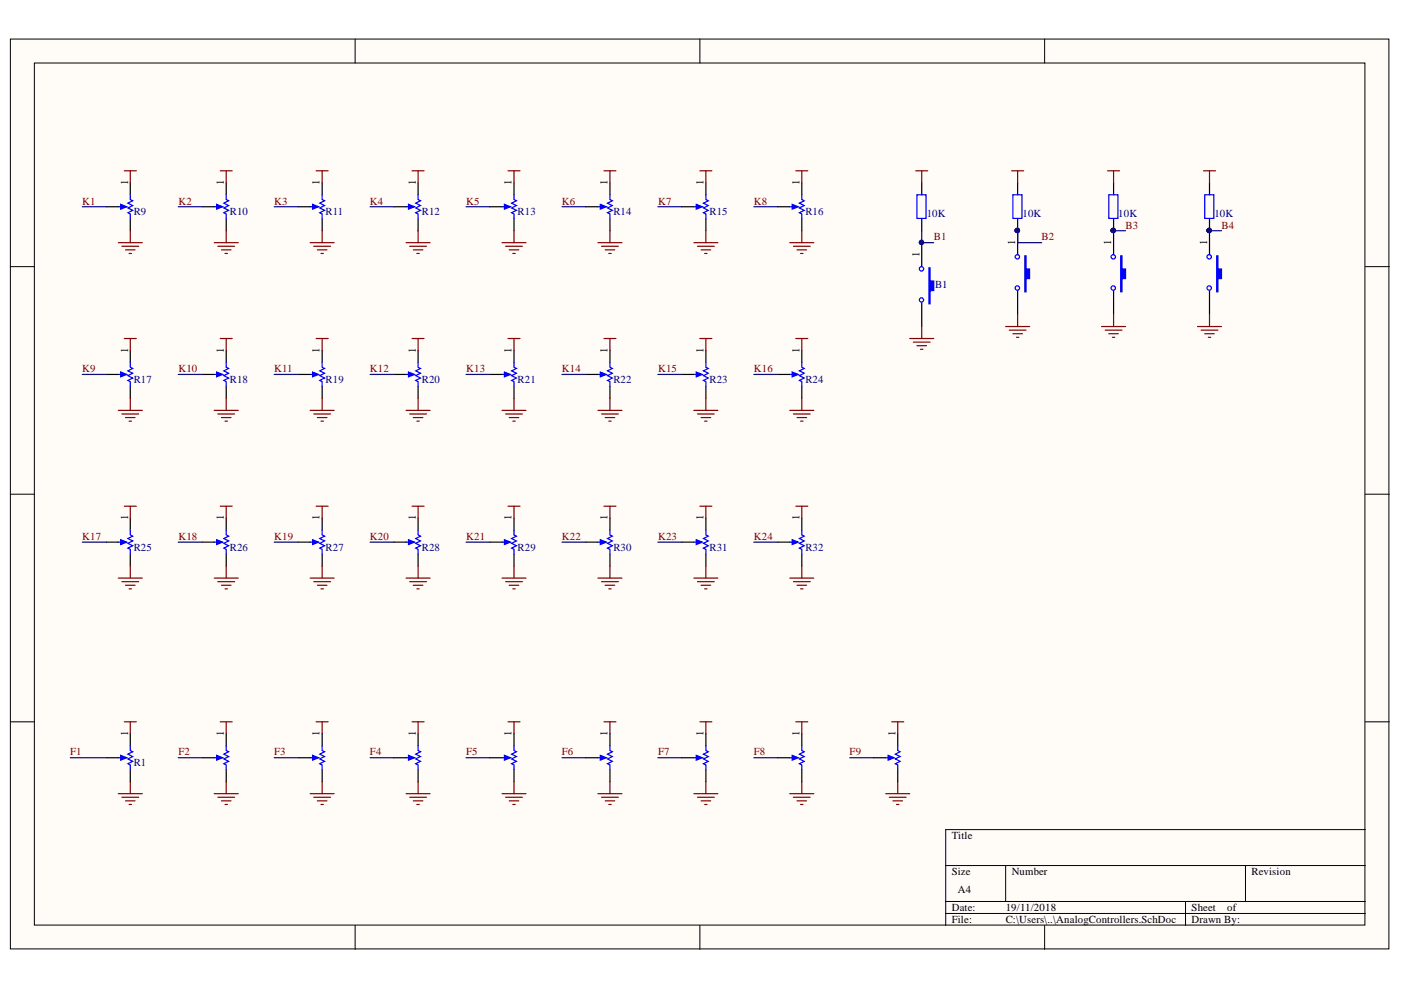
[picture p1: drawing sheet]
<svg xmlns="http://www.w3.org/2000/svg" width="297mm" height="210mm" viewBox="0 0 297 210" stroke-linecap="round" stroke-linejoin="round" font-family="sans-serif">
<defs><g id="words">
<g font-size="2.3">
<text x="27.2" y="39.2" transform="rotate(-90 27.2 39.2)">1</text>
<text x="47.5" y="39.2" transform="rotate(-90 47.5 39.2)">1</text>
<text x="67.8" y="39.2" transform="rotate(-90 67.8 39.2)">1</text>
<text x="88.2" y="39.2" transform="rotate(-90 88.2 39.2)">1</text>
<text x="108.5" y="39.2" transform="rotate(-90 108.5 39.2)">1</text>
<text x="128.8" y="39.2" transform="rotate(-90 128.8 39.2)">1</text>
<text x="149.2" y="39.2" transform="rotate(-90 149.2 39.2)">1</text>
<text x="169.5" y="39.2" transform="rotate(-90 169.5 39.2)">1</text>
<text x="215.3" y="52" transform="rotate(-90 215.3 52)">1</text>
<text x="235.6" y="52" transform="rotate(-90 235.6 52)">1</text>
<text x="256" y="52" transform="rotate(-90 256 52)">1</text>
<text x="194.9" y="54.5" transform="rotate(-90 194.9 54.5)">1</text>
<text x="27.2" y="74.8" transform="rotate(-90 27.2 74.8)">1</text>
<text x="47.5" y="74.8" transform="rotate(-90 47.5 74.8)">1</text>
<text x="67.8" y="74.8" transform="rotate(-90 67.8 74.8)">1</text>
<text x="88.2" y="74.8" transform="rotate(-90 88.2 74.8)">1</text>
<text x="108.5" y="74.8" transform="rotate(-90 108.5 74.8)">1</text>
<text x="128.8" y="74.8" transform="rotate(-90 128.8 74.8)">1</text>
<text x="149.2" y="74.8" transform="rotate(-90 149.2 74.8)">1</text>
<text x="169.5" y="74.8" transform="rotate(-90 169.5 74.8)">1</text>
<text x="27.2" y="110.3" transform="rotate(-90 27.2 110.3)">1</text>
<text x="47.5" y="110.3" transform="rotate(-90 47.5 110.3)">1</text>
<text x="67.8" y="110.3" transform="rotate(-90 67.8 110.3)">1</text>
<text x="88.2" y="110.3" transform="rotate(-90 88.2 110.3)">1</text>
<text x="108.5" y="110.3" transform="rotate(-90 108.5 110.3)">1</text>
<text x="128.8" y="110.3" transform="rotate(-90 128.8 110.3)">1</text>
<text x="149.2" y="110.3" transform="rotate(-90 149.2 110.3)">1</text>
<text x="169.5" y="110.3" transform="rotate(-90 169.5 110.3)">1</text>
<text x="27.2" y="156.1" transform="rotate(-90 27.2 156.1)">1</text>
<text x="47.5" y="156.1" transform="rotate(-90 47.5 156.1)">1</text>
<text x="67.8" y="156.1" transform="rotate(-90 67.8 156.1)">1</text>
<text x="88.2" y="156.1" transform="rotate(-90 88.2 156.1)">1</text>
<text x="108.5" y="156.1" transform="rotate(-90 108.5 156.1)">1</text>
<text x="128.8" y="156.1" transform="rotate(-90 128.8 156.1)">1</text>
<text x="149.2" y="156.1" transform="rotate(-90 149.2 156.1)">1</text>
<text x="169.5" y="156.1" transform="rotate(-90 169.5 156.1)">1</text>
<text x="189.9" y="156.1" transform="rotate(-90 189.9 156.1)">1</text>
<text x="201.8" y="178">Title</text>
<text x="201.8" y="185.6">Size</text>
<text x="214.5" y="185.6">Number</text>
<text x="265.3" y="185.6">Revision</text>
<text x="203.1" y="189.4">A4</text>
<text x="201.8" y="193.2">Date:</text>
<text x="201.8" y="195.7">File:</text>
<text x="213.2" y="193.2">19/11/2018</text>
<text x="213.2" y="195.7">C:\Users\..\AnalogControllers.SchDoc</text>
<text x="252.7" y="193.2">Sheet</text>
<text x="252.7" y="195.7">Drawn By:</text>
<text x="260.2" y="193.2">of</text>
</g>
<g font-size="2.3" fill="#800000">
<text x="17.4" y="43.4">K1</text>
<text x="37.8" y="43.4">K2</text>
<text x="58.1" y="43.4">K3</text>
<text x="78.4" y="43.4">K4</text>
<text x="98.8" y="43.4">K5</text>
<text x="119.1" y="43.4">K6</text>
<text x="139.5" y="43.4">K7</text>
<text x="159.8" y="43.4">K8</text>
<text x="198" y="51">B1</text>
<text x="220.8" y="51">B2</text>
<text x="238.6" y="48.5">B3</text>
<text x="259" y="48.5">B4</text>
<text x="17.4" y="78.9">K9</text>
<text x="37.8" y="78.9">K10</text>
<text x="58.1" y="78.9">K11</text>
<text x="78.4" y="78.9">K12</text>
<text x="98.8" y="78.9">K13</text>
<text x="119.1" y="78.9">K14</text>
<text x="139.5" y="78.9">K15</text>
<text x="159.8" y="78.9">K16</text>
<text x="17.4" y="114.5">K17</text>
<text x="37.8" y="114.5">K18</text>
<text x="58.1" y="114.5">K19</text>
<text x="78.4" y="114.5">K20</text>
<text x="98.8" y="114.5">K21</text>
<text x="119.1" y="114.5">K22</text>
<text x="139.5" y="114.5">K23</text>
<text x="159.8" y="114.5">K24</text>
<text x="14.9" y="160.1">F1</text>
<text x="37.8" y="160.1">F2</text>
<text x="58.1" y="160.1">F3</text>
<text x="78.4" y="160.1">F4</text>
<text x="98.8" y="160.1">F5</text>
<text x="119.1" y="160.1">F6</text>
<text x="139.5" y="160.1">F7</text>
<text x="159.8" y="160.1">F8</text>
<text x="180.1" y="160.1">F9</text>
</g>
<g font-size="2.3" fill="#000080">
<text x="28.3" y="45.7">R9</text>
<text x="48.7" y="45.7">R10</text>
<text x="69" y="45.7">R11</text>
<text x="89.4" y="45.7">R12</text>
<text x="109.7" y="45.7">R13</text>
<text x="130.1" y="45.7">R14</text>
<text x="150.4" y="45.7">R15</text>
<text x="170.7" y="45.7">R16</text>
<text x="196.5" y="45.9">10K</text>
<text x="216.8" y="45.9">10K</text>
<text x="237.1" y="45.9">10K</text>
<text x="257.5" y="45.9">10K</text>
<text x="198.2" y="61.1">B1</text>
<text x="28.3" y="81.2">R17</text>
<text x="48.7" y="81.2">R18</text>
<text x="69" y="81.2">R19</text>
<text x="89.4" y="81.2">R20</text>
<text x="109.7" y="81.2">R21</text>
<text x="130.1" y="81.2">R22</text>
<text x="150.4" y="81.2">R23</text>
<text x="170.7" y="81.2">R24</text>
<text x="28.3" y="116.8">R25</text>
<text x="48.7" y="116.8">R26</text>
<text x="69" y="116.8">R27</text>
<text x="89.4" y="116.8">R28</text>
<text x="109.7" y="116.8">R29</text>
<text x="130.1" y="116.8">R30</text>
<text x="150.4" y="116.8">R31</text>
<text x="170.7" y="116.8">R32</text>
<text x="28.3" y="162.4">R1</text>
</g>
</g></defs>
<g fill="#fffcf8" stroke="#000" stroke-width=".21">
<path d="M2.2 8.3h292.3v192.9h-292.3z"/>
<path d="M7.3 13.4h282.1v182.7h-282.1z"/>
</g>
<g fill="none" stroke="#000" stroke-width=".21">
<path d="M75.3 8.3v5.1M148.4 8.3v5.1M221.5 8.3v5.1M2.2 56.5h5.1M289.5 56.5h5.1M2.2 104.8h5.1M289.5 104.8h5.1M2.2 153h5.1M289.5 153h5.1M289.5 175.9h-89v20.3M75.3 196.2v5.1M148.4 196.2v5.1"/>
<path d="M200.5 183.5h89M200.5 191.1h89M200.5 193.7h89M213.2 183.5v7.6M221.5 196.2v5.1M251.4 191.1v5.1M264.1 183.5v7.6"/>
</g>
<path d="M26.4 153h2.5M27.6 153v2.6M25.1 168.3h5.1M25.8 169h3.6M26.6 169.8h2M27.4 170.6h.5M27.6 165.7v2.6" fill="none" stroke="#800000" stroke-width=".25"/>
<path d="M27.6 38.8v2.5M27.6 46.4v2.5" fill="none" stroke="#000" stroke-width=".25"/>
<path d="M25.1 43.8h1.3" fill="none" stroke="#00f" stroke-width=".25"/>
<path d="M25.6 43.3l1.3 .5-1.3 .5z" fill="#00f"/>
<path d="M25.6 43.3l1.3 .5-1.3 .5zM27.6 41.3v1l.5 .3-1 .5 1 .5-1 .5 1 .5-1 .5 .5 .3v1M45.4 43.8h1.3" fill="none" stroke="#00f" stroke-width=".25"/>
<path d="M48 38.8v2.5M22.5 43.8h2.6M48 46.4v2.5" fill="none" stroke="#000" stroke-width=".25"/>
<path d="M45.9 43.3l1.3 .5-1.3 .5z" fill="#00f"/>
<path d="M45.9 43.3l1.3 .5-1.3 .5zM48 41.3v1l.5 .3-1 .5 1 .5-1 .5 1 .5-1 .5 .5 .3v1M65.8 43.8h1.2" fill="none" stroke="#00f" stroke-width=".25"/>
<path d="M68.3 38.8v2.5M42.9 43.8h2.5M68.3 46.4v2.5" fill="none" stroke="#000" stroke-width=".25"/>
<path d="M66.3 43.3l1.2 .5-1.2 .5z" fill="#00f"/>
<path d="M66.3 43.3l1.2 .5-1.2 .5zM68.3 41.3v1l.5 .3-1 .5 1 .5-1 .5 1 .5-1 .5 .5 .3v1M86.1 43.8h1.3" fill="none" stroke="#00f" stroke-width=".25"/>
<path d="M88.6 38.8v2.5M63.2 43.8h2.6M88.6 46.4v2.5" fill="none" stroke="#000" stroke-width=".25"/>
<path d="M86.6 43.3l1.3 .5-1.3 .5z" fill="#00f"/>
<path d="M86.6 43.3l1.3 .5-1.3 .5zM88.6 41.3v1l.5 .3-1 .5 1 .5-1 .5 1 .5-1 .5 .5 .3v1M106.4 43.8h1.3" fill="none" stroke="#00f" stroke-width=".25"/>
<path d="M109 38.8v2.5M83.6 43.8h2.5M109 46.4v2.5" fill="none" stroke="#000" stroke-width=".25"/>
<path d="M106.9 43.3l1.3 .5-1.3 .5z" fill="#00f"/>
<path d="M106.9 43.3l1.3 .5-1.3 .5zM109 41.3v1l.5 .3-1 .5 1 .5-1 .5 1 .5-1 .5 .5 .3v1M126.8 43.8h1.2" fill="none" stroke="#00f" stroke-width=".25"/>
<path d="M129.3 38.8v2.5M103.9 43.8h2.5M129.3 46.4v2.5" fill="none" stroke="#000" stroke-width=".25"/>
<path d="M127.3 43.3l1.3 .5-1.3 .5z" fill="#00f"/>
<path d="M127.3 43.3l1.3 .5-1.3 .5zM129.3 41.3v1l.5 .3-1 .5 1 .5-1 .5 1 .5-1 .5 .5 .3v1M147.1 43.8h1.3" fill="none" stroke="#00f" stroke-width=".25"/>
<path d="M149.7 38.8v2.5M124.2 43.8h2.6M149.7 46.4v2.5" fill="none" stroke="#000" stroke-width=".25"/>
<path d="M147.6 43.3l1.3 .5-1.3 .5z" fill="#00f"/>
<path d="M147.6 43.3l1.3 .5-1.3 .5zM149.7 41.3v1l.5 .3-1.1 .5 1.1 .5-1.1 .5 1.1 .5-1.1 .5 .6 .3v1M167.5 43.8h1.2" fill="none" stroke="#00f" stroke-width=".25"/>
<path d="M170 38.8v2.5M144.6 43.8h2.5M170 46.4v2.5" fill="none" stroke="#000" stroke-width=".25"/>
<path d="M168 43.3l1.2 .5-1.2 .5z" fill="#00f"/>
<path d="M168 43.3l1.2 .5-1.2 .5zM170 41.3v1l.5 .3-1 .5 1 .5-1 .5 1 .5-1 .5 .5 .3v1M25.1 79.4h1.3" fill="none" stroke="#00f" stroke-width=".25"/>
<path d="M164.9 43.8h2.6M27.6 74.3v2.6M27.6 81.9v2.6" fill="none" stroke="#000" stroke-width=".25"/>
<g fill="none" stroke="#800000" stroke-width=".25">
<path d="M26.4 36.2h2.5M27.6 36.2v2.6M46.7 36.2h2.5M48 36.2v2.6M67 36.2h2.6M68.3 36.2v2.6M87.4 36.2h2.5M88.6 36.2v2.6M107.7 36.2h2.6M109 36.2v2.6M128 36.2h2.6M129.3 36.2v2.6"/>
<path d="M148.4 36.2h2.5M149.7 36.2v2.6M168.7 36.2h2.6M170 36.2v2.6M25.1 51.5h5.1M25.8 52.2h3.6M26.6 53h2M27.4 53.7h.5M27.6 48.9v2.6M45.4 51.5h5.1M46.2 52.2h3.5M46.9 53h2.1"/>
<path d="M47.7 53.7h.5M48 48.9v2.6M65.8 51.5h5M66.5 52.2h3.6M67.3 53h2M68 53.7h.6M68.3 48.9v2.6M86.1 51.5h5.1M86.9 52.2h3.5M87.6 53h2.1M88.4 53.7h.5M88.6 48.9v2.6"/>
<path d="M106.4 51.5h5.1M107.2 52.2h3.6M108 53h2M108.7 53.7h.5M109 48.9v2.6M126.8 51.5h5.1M127.5 52.2h3.6M128.3 53h2M129.1 53.7h.5M129.3 48.9v2.6M147.1 51.5h5.1M147.9 52.2h3.5"/>
<path d="M148.6 53h2.1M149.4 53.7h.5M149.7 48.9v2.6M167.5 51.5h5M168.2 52.2h3.6M169 53h2M169.7 53.7h.6M170 48.9v2.6"/>
</g>
<path d="M25.6 78.9l1.3 .5-1.3 .5z" fill="#00f"/>
<path d="M25.6 78.9l1.3 .5-1.3 .5zM27.6 76.9v1l.5 .2-1 .5 1 .5-1 .5 1 .6-1 .5 .5 .2v1M45.4 79.4h1.3" fill="none" stroke="#00f" stroke-width=".25"/>
<path d="M22.5 79.4h2.6M48 74.3v2.6M48 81.9v2.6" fill="none" stroke="#000" stroke-width=".25"/>
<path d="M45.9 78.9l1.3 .5-1.3 .5z" fill="#00f"/>
<path d="M45.9 78.9l1.3 .5-1.3 .5zM48 76.9v1l.5 .2-1 .5 1 .5-1 .5 1 .6-1 .5 .5 .2v1M65.8 79.4h1.2" fill="none" stroke="#00f" stroke-width=".25"/>
<path d="M42.9 79.4h2.5M68.3 74.3v2.6M68.3 81.9v2.6" fill="none" stroke="#000" stroke-width=".25"/>
<path d="M66.3 78.9l1.2 .5-1.2 .5z" fill="#00f"/>
<path d="M66.3 78.9l1.2 .5-1.2 .5zM68.3 76.9v1l.5 .2-1 .5 1 .5-1 .5 1 .6-1 .5 .5 .2v1M86.1 79.4h1.3" fill="none" stroke="#00f" stroke-width=".25"/>
<path d="M63.2 79.4h2.6M88.6 74.3v2.6M88.6 81.9v2.6" fill="none" stroke="#000" stroke-width=".25"/>
<path d="M86.6 78.9l1.3 .5-1.3 .5z" fill="#00f"/>
<path d="M86.6 78.9l1.3 .5-1.3 .5zM88.6 76.9v1l.5 .2-1 .5 1 .5-1 .5 1 .6-1 .5 .5 .2v1M106.4 79.4h1.3" fill="none" stroke="#00f" stroke-width=".25"/>
<path d="M83.6 79.4h2.5M109 74.3v2.6M109 81.9v2.6" fill="none" stroke="#000" stroke-width=".25"/>
<path d="M106.9 78.9l1.3 .5-1.3 .5z" fill="#00f"/>
<path d="M106.9 78.9l1.3 .5-1.3 .5zM109 76.9v1l.5 .2-1 .5 1 .5-1 .5 1 .6-1 .5 .5 .2v1M126.8 79.4h1.2" fill="none" stroke="#00f" stroke-width=".25"/>
<path d="M103.9 79.4h2.5M129.3 74.3v2.6M129.3 81.9v2.6" fill="none" stroke="#000" stroke-width=".25"/>
<path d="M127.3 78.9l1.3 .5-1.3 .5z" fill="#00f"/>
<path d="M127.3 78.9l1.3 .5-1.3 .5zM129.3 76.9v1l.5 .2-1 .5 1 .5-1 .5 1 .6-1 .5 .5 .2v1M147.1 79.4h1.3" fill="none" stroke="#00f" stroke-width=".25"/>
<path d="M124.2 79.4h2.6M149.7 74.3v2.6M149.7 81.9v2.6" fill="none" stroke="#000" stroke-width=".25"/>
<path d="M147.6 78.9l1.3 .5-1.3 .5z" fill="#00f"/>
<path d="M147.6 78.9l1.3 .5-1.3 .5zM149.7 76.9v1l.5 .2-1.1 .5 1.1 .5-1.1 .5 1.1 .6-1.1 .5 .6 .2v1M167.5 79.4h1.2" fill="none" stroke="#00f" stroke-width=".25"/>
<path d="M144.6 79.4h2.5M170 74.3v2.6M170 81.9v2.6" fill="none" stroke="#000" stroke-width=".25"/>
<path d="M168 78.9l1.2 .5-1.2 .5z" fill="#00f"/>
<path d="M168 78.9l1.2 .5-1.2 .5zM170 76.9v1l.5 .2-1 .5 1 .5-1 .5 1 .6-1 .5 .5 .2v1M25.1 114.9h1.3" fill="none" stroke="#00f" stroke-width=".25"/>
<path d="M164.9 79.4h2.6M27.6 109.9v2.5M27.6 117.5v2.5" fill="none" stroke="#000" stroke-width=".25"/>
<g fill="none" stroke="#800000" stroke-width=".25">
<path d="M26.4 71.8h2.5M27.6 71.8v2.5M46.7 71.8h2.5M48 71.8v2.5M67 71.8h2.6M68.3 71.8v2.5M87.4 71.8h2.5M88.6 71.8v2.5M107.7 71.8h2.6M109 71.8v2.5M128 71.8h2.6M129.3 71.8v2.5"/>
<path d="M148.4 71.8h2.5M149.7 71.8v2.5M168.7 71.8h2.6M170 71.8v2.5M25.1 87h5.1M25.8 87.8h3.6M26.6 88.5h2M27.4 89.3h.5M27.6 84.5v2.5M45.4 87h5.1M46.2 87.8h3.5M46.9 88.5h2.1"/>
<path d="M47.7 89.3h.5M48 84.5v2.5M65.8 87h5M66.5 87.8h3.6M67.3 88.5h2M68 89.3h.6M68.3 84.5v2.5M86.1 87h5.1M86.9 87.8h3.5M87.6 88.5h2.1M88.4 89.3h.5M88.6 84.5v2.5"/>
<path d="M106.4 87h5.1M107.2 87.8h3.6M108 88.5h2M108.7 89.3h.5M109 84.5v2.5M126.8 87h5.1M127.5 87.8h3.6M128.3 88.5h2M129.1 89.3h.5M129.3 84.5v2.5M147.1 87h5.1M147.9 87.8h3.5"/>
<path d="M148.6 88.5h2.1M149.4 89.3h.5M149.7 84.5v2.5M167.5 87h5M168.2 87.8h3.6M169 88.5h2M169.7 89.3h.6M170 84.5v2.5"/>
</g>
<path d="M25.6 114.4l1.3 .5-1.3 .6z" fill="#00f"/>
<path d="M25.6 114.4l1.3 .5-1.3 .6zM27.6 112.4v1l.5 .3-1 .5 1 .5-1 .5 1 .5-1 .5 .5 .3v1M45.4 114.9h1.3" fill="none" stroke="#00f" stroke-width=".25"/>
<path d="M22.5 114.9h2.6M48 109.9v2.5M48 117.5v2.5" fill="none" stroke="#000" stroke-width=".25"/>
<path d="M45.9 114.4l1.3 .5-1.3 .6z" fill="#00f"/>
<path d="M45.9 114.4l1.3 .5-1.3 .6zM48 112.4v1l.5 .3-1 .5 1 .5-1 .5 1 .5-1 .5 .5 .3v1M65.8 114.9h1.2" fill="none" stroke="#00f" stroke-width=".25"/>
<path d="M42.9 114.9h2.5M68.3 109.9v2.5M68.3 117.5v2.5" fill="none" stroke="#000" stroke-width=".25"/>
<path d="M66.3 114.4l1.2 .5-1.2 .6z" fill="#00f"/>
<path d="M66.3 114.4l1.2 .5-1.2 .6zM68.3 112.4v1l.5 .3-1 .5 1 .5-1 .5 1 .5-1 .5 .5 .3v1M86.1 114.9h1.3" fill="none" stroke="#00f" stroke-width=".25"/>
<path d="M63.2 114.9h2.6M88.6 109.9v2.5M88.6 117.5v2.5" fill="none" stroke="#000" stroke-width=".25"/>
<path d="M86.6 114.4l1.3 .5-1.3 .6z" fill="#00f"/>
<path d="M86.6 114.4l1.3 .5-1.3 .6zM88.6 112.4v1l.5 .3-1 .5 1 .5-1 .5 1 .5-1 .5 .5 .3v1M106.4 114.9h1.3" fill="none" stroke="#00f" stroke-width=".25"/>
<path d="M83.6 114.9h2.5M109 109.9v2.5M109 117.5v2.5" fill="none" stroke="#000" stroke-width=".25"/>
<path d="M106.9 114.4l1.3 .5-1.3 .6z" fill="#00f"/>
<path d="M106.9 114.4l1.3 .5-1.3 .6zM109 112.4v1l.5 .3-1 .5 1 .5-1 .5 1 .5-1 .5 .5 .3v1M126.8 114.9h1.2" fill="none" stroke="#00f" stroke-width=".25"/>
<path d="M103.9 114.9h2.5M129.3 109.9v2.5M129.3 117.5v2.5" fill="none" stroke="#000" stroke-width=".25"/>
<path d="M127.3 114.4l1.3 .5-1.3 .6z" fill="#00f"/>
<path d="M127.3 114.4l1.3 .5-1.3 .6zM129.3 112.4v1l.5 .3-1 .5 1 .5-1 .5 1 .5-1 .5 .5 .3v1M147.1 114.9h1.3" fill="none" stroke="#00f" stroke-width=".25"/>
<path d="M124.2 114.9h2.6M149.7 109.9v2.5M149.7 117.5v2.5" fill="none" stroke="#000" stroke-width=".25"/>
<path d="M147.6 114.4l1.3 .5-1.3 .6z" fill="#00f"/>
<path d="M147.6 114.4l1.3 .5-1.3 .6zM149.7 112.4v1l.5 .3-1.1 .5 1.1 .5-1.1 .5 1.1 .5-1.1 .5 .6 .3v1M167.5 114.9h1.2" fill="none" stroke="#00f" stroke-width=".25"/>
<path d="M144.6 114.9h2.5M170 109.9v2.5M170 117.5v2.5" fill="none" stroke="#000" stroke-width=".25"/>
<path d="M168 114.4l1.2 .5-1.2 .6z" fill="#00f"/>
<path d="M168 114.4l1.2 .5-1.2 .6zM170 112.4v1l.5 .3-1 .5 1 .5-1 .5 1 .5-1 .5 .5 .3v1M25.1 160.7h1.3" fill="none" stroke="#00f" stroke-width=".25"/>
<path d="M164.9 114.9h2.6M27.6 155.6v2.5M27.6 163.2v2.5" fill="none" stroke="#000" stroke-width=".25"/>
<g fill="none" stroke="#800000" stroke-width=".25">
<path d="M26.4 107.3h2.5M27.6 107.3v2.6M46.7 107.3h2.5M48 107.3v2.6M67 107.3h2.6M68.3 107.3v2.6M87.4 107.3h2.5M88.6 107.3v2.6M107.7 107.3h2.6M109 107.3v2.6M128 107.3h2.6M129.3 107.3v2.6"/>
<path d="M148.4 107.3h2.5M149.7 107.3v2.6M168.7 107.3h2.6M170 107.3v2.6M25.1 122.6h5.1M25.8 123.3h3.6M26.6 124.1h2M27.4 124.9h.5M27.6 120v2.6M45.4 122.6h5.1M46.2 123.3h3.5M46.9 124.1h2.1"/>
<path d="M47.7 124.9h.5M48 120v2.6M65.8 122.6h5M66.5 123.3h3.6M67.3 124.1h2M68 124.9h.6M68.3 120v2.6M86.1 122.6h5.1M86.9 123.3h3.5M87.6 124.1h2.1M88.4 124.9h.5M88.6 120v2.6"/>
<path d="M106.4 122.6h5.1M107.2 123.3h3.6M108 124.1h2M108.7 124.9h.5M109 120v2.6M126.8 122.6h5.1M127.5 123.3h3.6M128.3 124.1h2M129.1 124.9h.5M129.3 120v2.6M147.1 122.6h5.1M147.9 123.3h3.5"/>
<path d="M148.6 124.1h2.1M149.4 124.9h.5M149.7 120v2.6M167.5 122.6h5M168.2 123.3h3.6M169 124.1h2M169.7 124.9h.6M170 120v2.6"/>
</g>
<path d="M25.6 160.2l1.3 .5-1.3 .5z" fill="#00f"/>
<path d="M27.6 158.1v1l.5 .3-1 .5 1 .5-1 .5 1 .5-1 .5 .5 .3v1M25.6 160.2l1.3 .5-1.3 .5zM45.4 160.7h1.3" fill="none" stroke="#00f" stroke-width=".25"/>
<path d="M48 155.6v2.5M22.5 160.7h2.6M48 163.2v2.5" fill="none" stroke="#000" stroke-width=".25"/>
<path d="M46.7 153h2.5M48 153v2.6M45.4 168.3h5.1M46.2 169h3.5M46.9 169.8h2.1M47.7 170.6h.5M48 165.7v2.6" fill="none" stroke="#800000" stroke-width=".25"/>
<path d="M45.9 160.2l1.3 .5-1.3 .5z" fill="#00f"/>
<path d="M48 158.1v1l.5 .3-1 .5 1 .5-1 .5 1 .5-1 .5 .5 .3v1M45.9 160.2l1.3 .5-1.3 .5zM65.8 160.7h1.2" fill="none" stroke="#00f" stroke-width=".25"/>
<path d="M68.3 155.6v2.5M42.9 160.7h2.5M68.3 163.2v2.5" fill="none" stroke="#000" stroke-width=".25"/>
<path d="M67 153h2.6M68.3 153v2.6M65.8 168.3h5M66.5 169h3.6M67.3 169.8h2M68 170.6h.6M68.3 165.7v2.6" fill="none" stroke="#800000" stroke-width=".25"/>
<path d="M66.3 160.2l1.2 .5-1.2 .5z" fill="#00f"/>
<path d="M68.3 158.1v1l.5 .3-1 .5 1 .5-1 .5 1 .5-1 .5 .5 .3v1M66.3 160.2l1.2 .5-1.2 .5zM86.1 160.7h1.3" fill="none" stroke="#00f" stroke-width=".25"/>
<path d="M88.6 155.6v2.5M63.2 160.7h2.6M88.6 163.2v2.5" fill="none" stroke="#000" stroke-width=".25"/>
<path d="M87.4 153h2.5M88.6 153v2.6M86.1 168.3h5.1M86.9 169h3.5M87.6 169.8h2.1M88.4 170.6h.5M88.6 165.7v2.6" fill="none" stroke="#800000" stroke-width=".25"/>
<path d="M86.6 160.2l1.3 .5-1.3 .5z" fill="#00f"/>
<path d="M88.6 158.1v1l.5 .3-1 .5 1 .5-1 .5 1 .5-1 .5 .5 .3v1M86.6 160.2l1.3 .5-1.3 .5zM106.4 160.7h1.3" fill="none" stroke="#00f" stroke-width=".25"/>
<path d="M109 155.6v2.5M83.6 160.7h2.5M109 163.2v2.5" fill="none" stroke="#000" stroke-width=".25"/>
<path d="M107.7 153h2.6M109 153v2.6M106.4 168.3h5.1M107.2 169h3.6M108 169.8h2M108.7 170.6h.5M109 165.7v2.6" fill="none" stroke="#800000" stroke-width=".25"/>
<path d="M106.9 160.2l1.3 .5-1.3 .5z" fill="#00f"/>
<path d="M109 158.1v1l.5 .3-1 .5 1 .5-1 .5 1 .5-1 .5 .5 .3v1M106.9 160.2l1.3 .5-1.3 .5zM126.8 160.7h1.2" fill="none" stroke="#00f" stroke-width=".25"/>
<path d="M129.3 155.6v2.5M103.9 160.7h2.5M129.3 163.2v2.5" fill="none" stroke="#000" stroke-width=".25"/>
<path d="M128 153h2.6M129.3 153v2.6M126.8 168.3h5.1M127.5 169h3.6M128.3 169.8h2M129.1 170.6h.5M129.3 165.7v2.6" fill="none" stroke="#800000" stroke-width=".25"/>
<path d="M127.3 160.2l1.3 .5-1.3 .5z" fill="#00f"/>
<path d="M129.3 158.1v1l.5 .3-1 .5 1 .5-1 .5 1 .5-1 .5 .5 .3v1M127.3 160.2l1.3 .5-1.3 .5zM147.1 160.7h1.3" fill="none" stroke="#00f" stroke-width=".25"/>
<path d="M149.7 155.6v2.5M124.2 160.7h2.6M149.7 163.2v2.5" fill="none" stroke="#000" stroke-width=".25"/>
<path d="M148.4 153h2.5M149.7 153v2.6M147.1 168.3h5.1M147.9 169h3.5M148.6 169.8h2.1M149.4 170.6h.5M149.7 165.7v2.6" fill="none" stroke="#800000" stroke-width=".25"/>
<path d="M147.6 160.2l1.3 .5-1.3 .5z" fill="#00f"/>
<path d="M149.7 158.1v1l.5 .3-1.1 .5 1.1 .5-1.1 .5 1.1 .5-1.1 .5 .6 .3v1M147.6 160.2l1.3 .5-1.3 .5zM167.5 160.7h1.2" fill="none" stroke="#00f" stroke-width=".25"/>
<path d="M170 155.6v2.5M144.6 160.7h2.5M170 163.2v2.5" fill="none" stroke="#000" stroke-width=".25"/>
<path d="M168.7 153h2.6M170 153v2.6M167.5 168.3h5M168.2 169h3.6M169 169.8h2M169.7 170.6h.6M170 165.7v2.6" fill="none" stroke="#800000" stroke-width=".25"/>
<path d="M168 160.2l1.2 .5-1.2 .5z" fill="#00f"/>
<path d="M170 158.1v1l.5 .3-1 .5 1 .5-1 .5 1 .5-1 .5 .5 .3v1M168 160.2l1.2 .5-1.2 .5zM187.8 160.7h1.3" fill="none" stroke="#00f" stroke-width=".25"/>
<path d="M190.3 155.6v2.5M164.9 160.7h2.6M190.3 163.2v2.5" fill="none" stroke="#000" stroke-width=".25"/>
<path d="M189.1 153h2.5M190.3 153v2.6M187.8 168.3h5.1M188.6 169h3.5M189.3 169.8h2.1M190.1 170.6h.5M190.3 165.7v2.6" fill="none" stroke="#800000" stroke-width=".25"/>
<path d="M188.3 160.2l1.3 .5-1.3 .5z" fill="#00f"/>
<path d="M190.3 158.1v1l.5 .3-1 .5 1 .5-1 .5 1 .5-1 .5 .5 .3v1M188.3 160.2l1.3 .5-1.3 .5z" fill="none" stroke="#00f" stroke-width=".25"/>
<path d="M195.4 51.5v5M195.4 64.2v5M185.3 160.7h2.5" fill="none" stroke="#000" stroke-width=".25"/>
<circle cx="195.4" cy="51.4" r=".46" fill="#000080" stroke="#000080" stroke-width=".21"/>
<path d="M196.9 56.8h.3v2.8h.8v2h-.8v2.8h-.3z" fill-rule="evenodd" fill="#00f"/>
<g fill="none" stroke="#00f" stroke-width=".25">
<path d="M194.4 41.3h1.9v5h-1.9zM196.9 56.8h.3v2.8h.8v2h-.8v2.8h-.3z"/>
<circle cx="195.4" cy="57" r=".46"/>
<circle cx="195.4" cy="63.6" r=".46"/>
</g>
<g fill="#000080" stroke="#000080" stroke-width=".21">
<circle cx="195.4" cy="51.4" r=".46"/>
<circle cx="215.7" cy="48.9" r=".46"/>
</g>
<path d="M195.4 38.8v2.5M195.4 46.4v2.5M215.8 48.9v5.1M215.8 61.6v5.1" fill="none" stroke="#000" stroke-width=".25"/>
<path d="M194.2 36.2h2.5M195.4 36.2v2.6M192.9 71.8h5.1M193.6 72.5h3.6M194.4 73.3h2M195.2 74.1h.5M195.4 69.2v2.6" fill="none" stroke="#800000" stroke-width=".25"/>
<path d="M217.3 54.2h.2v2.8h.8v2.1h-.8v2.8h-.2z" fill-rule="evenodd" fill="#00f"/>
<g fill="none" stroke="#00f" stroke-width=".25">
<path d="M214.7 41.3h2v5h-2zM217.3 54.2h.2v2.8h.8v2.1h-.8v2.8h-.2z"/>
<circle cx="215.7" cy="54.5" r=".46"/>
<circle cx="215.7" cy="61.1" r=".47"/>
</g>
<g fill="#000080" stroke="#000080" stroke-width=".21">
<circle cx="215.7" cy="48.9" r=".46"/>
<circle cx="236" cy="48.9" r=".46"/>
</g>
<path d="M215.8 38.8v2.5M215.8 46.4v2.5M236.1 48.9v5.1M236.1 61.6v5.1" fill="none" stroke="#000" stroke-width=".25"/>
<path d="M214.5 36.2h2.5M215.8 36.2v2.6M213.2 69.2h5.1M214 70h3.5M214.7 70.8h2.1M215.5 71.5h.5M215.8 66.7v2.5" fill="none" stroke="#800000" stroke-width=".25"/>
<path d="M237.6 54.2h.3v2.8h.7v2.1h-.7v2.8h-.3z" fill-rule="evenodd" fill="#00f"/>
<g fill="none" stroke="#00f" stroke-width=".25">
<path d="M235.1 41.3h1.9v5h-1.9zM237.6 54.2h.3v2.8h.7v2.1h-.7v2.8h-.3z"/>
<circle cx="236" cy="54.5" r=".46"/>
<circle cx="236" cy="61.1" r=".47"/>
</g>
<g fill="#000080" stroke="#000080" stroke-width=".21">
<circle cx="236" cy="48.9" r=".46"/>
<circle cx="256.4" cy="48.9" r=".46"/>
</g>
<path d="M236.1 38.8v2.5M236.1 46.4v2.5M256.4 48.9v5.1M256.4 61.6v5.1" fill="none" stroke="#000" stroke-width=".25"/>
<path d="M234.8 36.2h2.6M236.1 36.2v2.6M233.6 69.2h5M234.3 70h3.6M235.1 70.8h2M235.8 71.5h.6M236.1 66.7v2.5" fill="none" stroke="#800000" stroke-width=".25"/>
<path d="M258 54.2h.2v2.8h.8v2.1h-.8v2.8h-.2z" fill-rule="evenodd" fill="#00f"/>
<g fill="none" stroke="#00f" stroke-width=".25">
<path d="M255.4 41.3h2v5h-2zM258 54.2h.2v2.8h.8v2.1h-.8v2.8h-.2z"/>
<circle cx="256.4" cy="54.5" r=".46"/>
<circle cx="256.4" cy="61.1" r=".47"/>
</g>
<g fill="#000080" stroke="#000080" stroke-width=".21">
<circle cx="256.4" cy="48.9" r=".46"/>
<circle cx="236" cy="48.9" r=".46"/>
<circle cx="215.7" cy="48.9" r=".46"/>
<circle cx="195.4" cy="51.4" r=".46"/>
</g>
<path d="M256.4 38.8v2.5M256.4 46.4v2.5" fill="none" stroke="#000" stroke-width=".25"/>
<path d="M255.2 36.2h2.5M256.4 36.2v2.6M253.9 69.2h5.1M254.7 70h3.5M255.4 70.8h2.1M256.2 71.5h.5M256.4 66.7v2.5" fill="none" stroke="#800000" stroke-width=".25"/>
<g fill="none" stroke="#000080" stroke-width=".25">
<path d="M17.5 43.8h5M37.8 43.8h5.1M58.1 43.8h5.1M78.5 43.8h5.1M98.8 43.8h5.1M119.1 43.8h5.1M139.5 43.8h5.1M159.8 43.8h5.1M195.4 48.9v2.6h2.6M215.8 48.9v2.6h5M236.1 48.9h2.5M256.4 48.9h2.6"/>
<path d="M17.5 79.4h5M37.8 79.4h5.1M58.1 79.4h5.1M78.5 79.4h5.1M98.8 79.4h5.1M119.1 79.4h5.1M139.5 79.4h5.1M159.8 79.4h5.1M17.5 114.9h5M37.8 114.9h5.1M58.1 114.9h5.1M78.5 114.9h5.1"/>
<path d="M98.8 114.9h5.1M119.1 114.9h5.1M139.5 114.9h5.1M159.8 114.9h5.1M14.9 160.7h7.6M37.8 160.7h5.1M58.1 160.7h5.1M78.5 160.7h5.1M98.8 160.7h5.1M119.1 160.7h5.1M139.5 160.7h5.1M159.8 160.7h5.1"/>
<path d="M180.2 160.7h5.1"/>
</g>
<use href="#words"/>
</svg>
